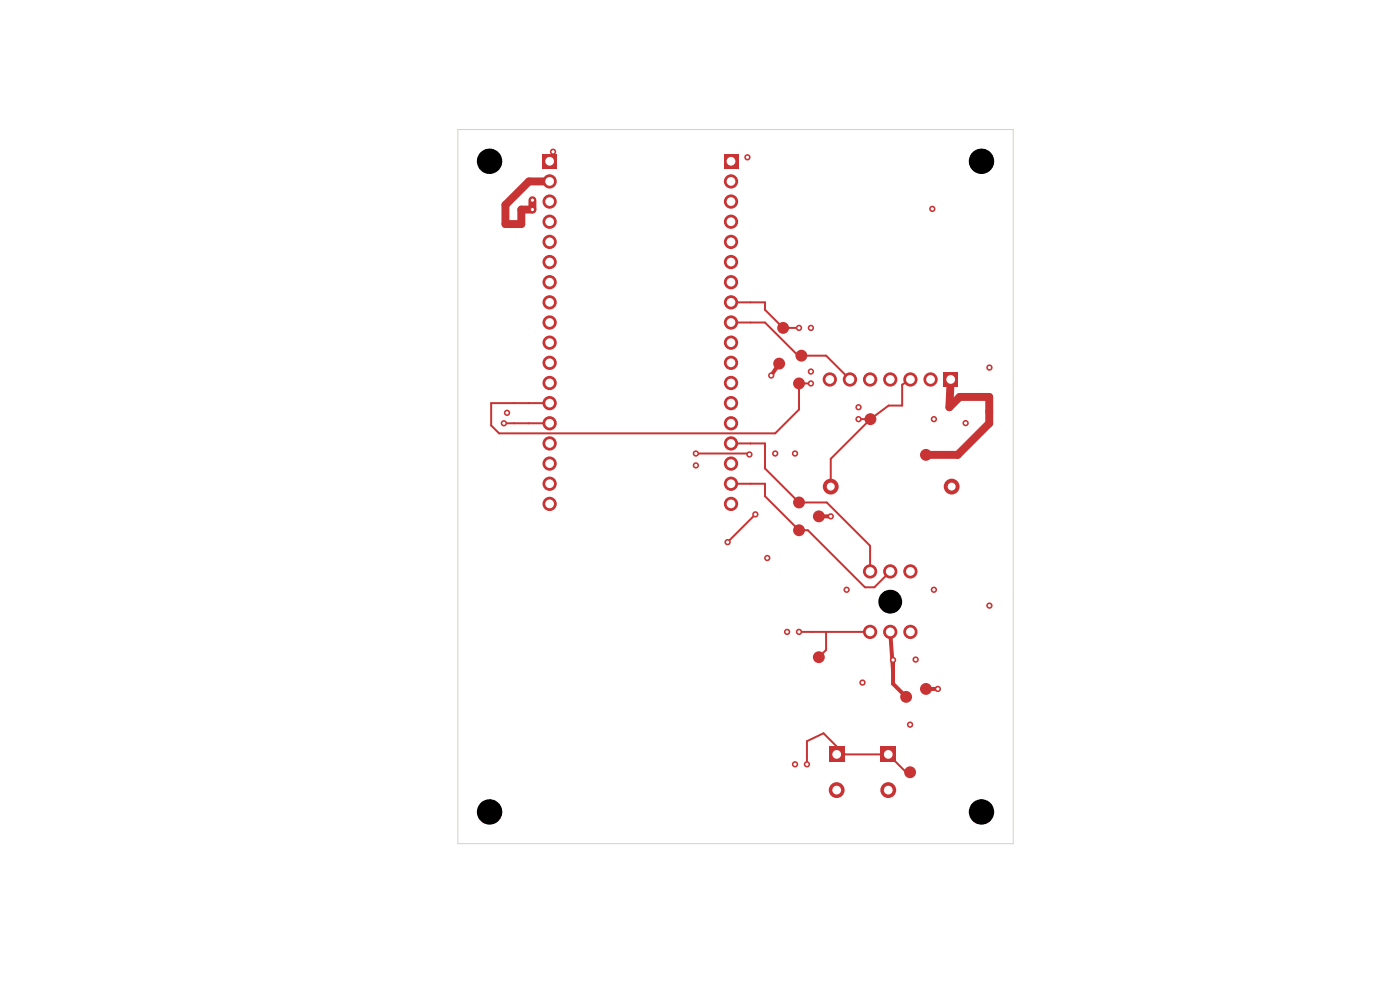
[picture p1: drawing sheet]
<svg xmlns="http://www.w3.org/2000/svg" width="297mm" height="210mm" viewBox="0 0 297 210" stroke-linecap="round" stroke-linejoin="round" font-family="sans-serif">
<g fill="#c83434">
<path d="M175.8 158.3h3.4v3.4h-3.4z"/>
<path d="M186.8 158.3h3.3v3.4h-3.3z"/>
<path d="M200.2 79h3v3h-3z"/>
<path d="M115.1 32.7h3v3h-3z"/>
<path d="M153.6 32.7h3v3h-3z"/>
<circle cx="166.1" cy="69.6" r="1.26"/>
<circle cx="177.5" cy="167.6" r="1.68"/>
<circle cx="188.4" cy="167.6" r="1.68"/>
<circle cx="193.1" cy="134" r="1.51"/>
<circle cx="193.1" cy="121.2" r="1.51"/>
<circle cx="184.6" cy="121.2" r="1.51"/>
<circle cx="184.6" cy="134" r="1.51"/>
<circle cx="188.9" cy="134" r="1.51"/>
<circle cx="188.9" cy="121.2" r="1.51"/>
<circle cx="196.4" cy="146.1" r="1.26"/>
<circle cx="173.7" cy="109.5" r="1.26"/>
<circle cx="173.7" cy="139.4" r="1.26"/>
<circle cx="197.4" cy="80.5" r="1.51"/>
<circle cx="193.1" cy="80.5" r="1.51"/>
<circle cx="188.9" cy="80.5" r="1.51"/>
<circle cx="184.6" cy="80.5" r="1.51"/>
<circle cx="180.3" cy="80.5" r="1.51"/>
<circle cx="176" cy="80.5" r="1.51"/>
<circle cx="176.2" cy="103.2" r="1.68"/>
<circle cx="201.9" cy="103.2" r="1.68"/>
<circle cx="184.7" cy="88.9" r="1.26"/>
<circle cx="196.4" cy="96.5" r="1.26"/>
<circle cx="169.5" cy="106.6" r="1.26"/>
<circle cx="193.1" cy="163.8" r="1.26"/>
<circle cx="169.5" cy="112.5" r="1.26"/>
<circle cx="165.3" cy="77.1" r="1.26"/>
<circle cx="116.6" cy="38.5" r="1.51"/>
<circle cx="116.6" cy="42.8" r="1.51"/>
<circle cx="116.6" cy="47" r="1.51"/>
<circle cx="116.6" cy="51.3" r="1.51"/>
<circle cx="116.6" cy="55.6" r="1.51"/>
<circle cx="116.6" cy="59.9" r="1.51"/>
<circle cx="116.6" cy="64.1" r="1.51"/>
<circle cx="116.6" cy="68.4" r="1.51"/>
<circle cx="116.6" cy="72.7" r="1.51"/>
<circle cx="116.6" cy="77" r="1.51"/>
<circle cx="116.6" cy="81.2" r="1.51"/>
<circle cx="116.6" cy="85.5" r="1.51"/>
<circle cx="116.6" cy="89.8" r="1.51"/>
<circle cx="116.6" cy="94.1" r="1.51"/>
<circle cx="116.6" cy="98.3" r="1.51"/>
<circle cx="116.6" cy="102.6" r="1.51"/>
<circle cx="116.6" cy="106.9" r="1.51"/>
<circle cx="155.1" cy="38.5" r="1.51"/>
<circle cx="155.1" cy="42.8" r="1.51"/>
<circle cx="155.1" cy="47" r="1.51"/>
<circle cx="155.1" cy="51.3" r="1.51"/>
<circle cx="155.1" cy="55.6" r="1.51"/>
<circle cx="155.1" cy="59.9" r="1.51"/>
<circle cx="155.1" cy="64.1" r="1.51"/>
<circle cx="155.1" cy="68.4" r="1.51"/>
<circle cx="155.1" cy="72.7" r="1.51"/>
<circle cx="155.1" cy="77" r="1.51"/>
<circle cx="155.1" cy="81.2" r="1.51"/>
<circle cx="155.1" cy="85.5" r="1.51"/>
<circle cx="155.1" cy="89.8" r="1.51"/>
<circle cx="155.1" cy="94.1" r="1.51"/>
<circle cx="155.1" cy="98.3" r="1.51"/>
<circle cx="155.1" cy="102.6" r="1.51"/>
<circle cx="155.1" cy="106.9" r="1.51"/>
<circle cx="170" cy="75.4" r="1.26"/>
<circle cx="169.5" cy="81.3" r="1.26"/>
<circle cx="192.2" cy="147.8" r="1.26"/>
<circle cx="169.5" cy="69.6" r=".67"/>
<circle cx="171.2" cy="162.1" r=".67"/>
<circle cx="154.4" cy="115" r=".67"/>
<circle cx="160.2" cy="109.1" r=".67"/>
<circle cx="182.1" cy="86.4" r=".67"/>
<circle cx="168.7" cy="96.2" r=".67"/>
<circle cx="163.6" cy="79.7" r=".67"/>
<circle cx="162.8" cy="118.4" r=".67"/>
<circle cx="209.9" cy="78" r=".67"/>
<circle cx="204.9" cy="89.8" r=".67"/>
<circle cx="194.2" cy="139.9" r=".67"/>
<circle cx="158.6" cy="33.4" r=".67"/>
<circle cx="168.7" cy="162.1" r=".67"/>
<circle cx="183" cy="144.8" r=".67"/>
<circle cx="197.8" cy="44.3" r=".67"/>
<circle cx="199" cy="146.1" r=".67"/>
<circle cx="167" cy="134" r=".67"/>
<circle cx="209.9" cy="128.5" r=".67"/>
<circle cx="198.1" cy="88.9" r=".67"/>
<circle cx="198.1" cy="125.1" r=".67"/>
<circle cx="147.6" cy="98.7" r=".67"/>
<circle cx="176.2" cy="109.5" r=".67"/>
<circle cx="172" cy="78.8" r=".67"/>
<circle cx="172" cy="69.6" r=".67"/>
<circle cx="107.6" cy="87.6" r=".67"/>
<circle cx="193.1" cy="153.7" r=".67"/>
<circle cx="179.6" cy="125.1" r=".67"/>
<circle cx="117.3" cy="32.2" r=".67"/>
<circle cx="169.5" cy="134" r=".67"/>
<circle cx="189.5" cy="140" r=".67"/>
<circle cx="112.9" cy="42.5" r=".67"/>
<circle cx="112.9" cy="44.5" r=".67"/>
<circle cx="147.6" cy="96.2" r=".67"/>
<circle cx="182.1" cy="88.9" r=".67"/>
<circle cx="106.9" cy="89.8" r=".67"/>
<circle cx="164.5" cy="96.2" r=".67"/>
<circle cx="159" cy="96.4" r=".67"/>
<circle cx="172" cy="81.3" r=".67"/>
</g>
<g fill="none" stroke="#c83434" stroke-width=".42">
<path d="M155.1 64.1h7.2v1.6l3.8 3.9h3.4M155.1 68.4h7.2l7 7h6l5 5.1M106.9 89.8h9.7M147.6 96.2h11.2l.2 .2M155.1 94.1h7.2v5.3l7.2 7.2h5.9l9.2 9.2v5.4M172 81.3h-2.5v5.6l-5 5h-58.6l-1.7-1.7v-4.7h12.4M182.1 88.9h2.6M184.7 88.9l-8.5 8.4v5.9M193.1 80.5l-1.7 1.1v4.4h-2.9l-3.8 2.9M155.1 102.6h7.2v2.7l7.2 7.2h1.9l12.1 12.1h2l3.4-3.4M160.2 109.1l-5.8 5.9M169.5 134h15.1"/>
<path d="M175.2 134v3.9l-1.5 1.5M177.5 160h10.9l3.8 3.8h.9M179.2 160l-4.5-4.5-3.5 1.7v4.9"/>
</g>
<path d="M165.3 77.1l-1.7 2.6M173.7 109.5h2.5M188.9 134l.6 8.3M189.5 140v5l2.7 2.8M196.4 146.1h2.6" fill="none" stroke="#c83434" stroke-width=".84"/>
<path d="M116.6 38.5h-4.4l-5 5v4h3.4v-3h2.3v-2M201.7 80.5l-.3 5.9 2.2-2.2h6.3v5.6l-6.7 6.7h-6.8" fill="none" stroke="#c83434" stroke-width="1.7"/>
<path d="M97.1 27.5h117.9v151.5h-117.9z" fill="none" stroke="#d0d2cd" stroke-width=".21"/>
<g fill="#fff">
<circle cx="169.5" cy="69.6" r=".34"/>
<circle cx="171.2" cy="162.1" r=".34"/>
<circle cx="154.4" cy="115" r=".34"/>
<circle cx="160.2" cy="109.1" r=".34"/>
<circle cx="182.1" cy="86.4" r=".34"/>
<circle cx="168.7" cy="96.2" r=".34"/>
<circle cx="163.6" cy="79.7" r=".34"/>
<circle cx="162.8" cy="118.4" r=".34"/>
<circle cx="209.9" cy="78" r=".34"/>
<circle cx="204.9" cy="89.8" r=".34"/>
<circle cx="194.2" cy="139.9" r=".34"/>
<circle cx="158.6" cy="33.4" r=".34"/>
<circle cx="168.7" cy="162.1" r=".34"/>
<circle cx="183" cy="144.8" r=".34"/>
<circle cx="197.8" cy="44.3" r=".34"/>
<circle cx="199" cy="146.1" r=".34"/>
<circle cx="167" cy="134" r=".34"/>
<circle cx="209.9" cy="128.5" r=".34"/>
<circle cx="198.1" cy="88.9" r=".34"/>
<circle cx="198.1" cy="125.1" r=".34"/>
<circle cx="147.6" cy="98.7" r=".34"/>
<circle cx="176.2" cy="109.5" r=".34"/>
<circle cx="172" cy="78.8" r=".34"/>
<circle cx="172" cy="69.6" r=".34"/>
<circle cx="107.6" cy="87.6" r=".34"/>
<circle cx="193.1" cy="153.7" r=".34"/>
<circle cx="179.6" cy="125.1" r=".34"/>
<circle cx="117.3" cy="32.2" r=".34"/>
<circle cx="169.5" cy="134" r=".34"/>
<circle cx="189.5" cy="140" r=".34"/>
<circle cx="112.9" cy="42.5" r=".34"/>
<circle cx="112.9" cy="44.5" r=".34"/>
<circle cx="147.6" cy="96.2" r=".34"/>
<circle cx="182.1" cy="88.9" r=".34"/>
<circle cx="106.9" cy="89.8" r=".34"/>
<circle cx="164.5" cy="96.2" r=".34"/>
<circle cx="159" cy="96.4" r=".34"/>
<circle cx="172" cy="81.3" r=".34"/>
<circle cx="177.5" cy="160" r=".93"/>
<circle cx="188.4" cy="160" r=".93"/>
<circle cx="177.5" cy="167.6" r=".93"/>
<circle cx="188.4" cy="167.6" r=".93"/>
</g>
<circle cx="188.9" cy="127.6" r="2.52" fill="#000"/>
<g fill="#fff">
<circle cx="193.1" cy="134" r=".93"/>
<circle cx="193.1" cy="121.2" r=".93"/>
<circle cx="184.6" cy="121.2" r=".93"/>
<circle cx="184.6" cy="134" r=".93"/>
<circle cx="188.9" cy="134" r=".93"/>
<circle cx="188.9" cy="121.2" r=".93"/>
</g>
<circle cx="103.9" cy="34.2" r="2.69" fill="#000"/>
<g fill="#fff">
<circle cx="201.7" cy="80.5" r=".93"/>
<circle cx="197.4" cy="80.5" r=".93"/>
<circle cx="193.1" cy="80.5" r=".93"/>
<circle cx="188.9" cy="80.5" r=".93"/>
<circle cx="184.6" cy="80.5" r=".93"/>
<circle cx="180.3" cy="80.5" r=".93"/>
<circle cx="176" cy="80.5" r=".93"/>
</g>
<circle cx="208.2" cy="172.2" r="2.69" fill="#000"/>
<g fill="#fff">
<circle cx="176.2" cy="103.2" r=".84"/>
<circle cx="201.9" cy="103.2" r=".84"/>
</g>
<circle cx="208.2" cy="34.2" r="2.69" fill="#000"/>
<g fill="#fff">
<circle cx="116.6" cy="34.2" r=".93"/>
<circle cx="116.6" cy="38.5" r=".93"/>
<circle cx="116.6" cy="42.8" r=".93"/>
<circle cx="116.6" cy="47" r=".93"/>
<circle cx="116.6" cy="51.3" r=".93"/>
<circle cx="116.6" cy="55.6" r=".93"/>
<circle cx="116.6" cy="59.9" r=".93"/>
<circle cx="116.6" cy="64.1" r=".93"/>
<circle cx="116.6" cy="68.4" r=".93"/>
<circle cx="116.6" cy="72.7" r=".93"/>
<circle cx="116.6" cy="77" r=".93"/>
<circle cx="116.6" cy="81.2" r=".93"/>
<circle cx="116.6" cy="85.5" r=".93"/>
<circle cx="116.6" cy="89.8" r=".93"/>
<circle cx="116.6" cy="94.1" r=".93"/>
<circle cx="116.6" cy="98.3" r=".93"/>
<circle cx="116.6" cy="102.6" r=".93"/>
<circle cx="116.6" cy="106.9" r=".93"/>
<circle cx="155.1" cy="34.2" r=".93"/>
<circle cx="155.1" cy="38.5" r=".93"/>
<circle cx="155.1" cy="42.8" r=".93"/>
<circle cx="155.1" cy="47" r=".93"/>
<circle cx="155.1" cy="51.3" r=".93"/>
<circle cx="155.1" cy="55.6" r=".93"/>
<circle cx="155.1" cy="59.9" r=".93"/>
<circle cx="155.1" cy="64.1" r=".93"/>
<circle cx="155.1" cy="68.4" r=".93"/>
<circle cx="155.1" cy="72.7" r=".93"/>
<circle cx="155.1" cy="77" r=".93"/>
<circle cx="155.1" cy="81.2" r=".93"/>
<circle cx="155.1" cy="85.5" r=".93"/>
<circle cx="155.1" cy="89.8" r=".93"/>
<circle cx="155.1" cy="94.1" r=".93"/>
<circle cx="155.1" cy="98.3" r=".93"/>
<circle cx="155.1" cy="102.6" r=".93"/>
<circle cx="155.1" cy="106.9" r=".93"/>
</g>
<circle cx="103.9" cy="172.2" r="2.69" fill="#000"/>
</svg>
